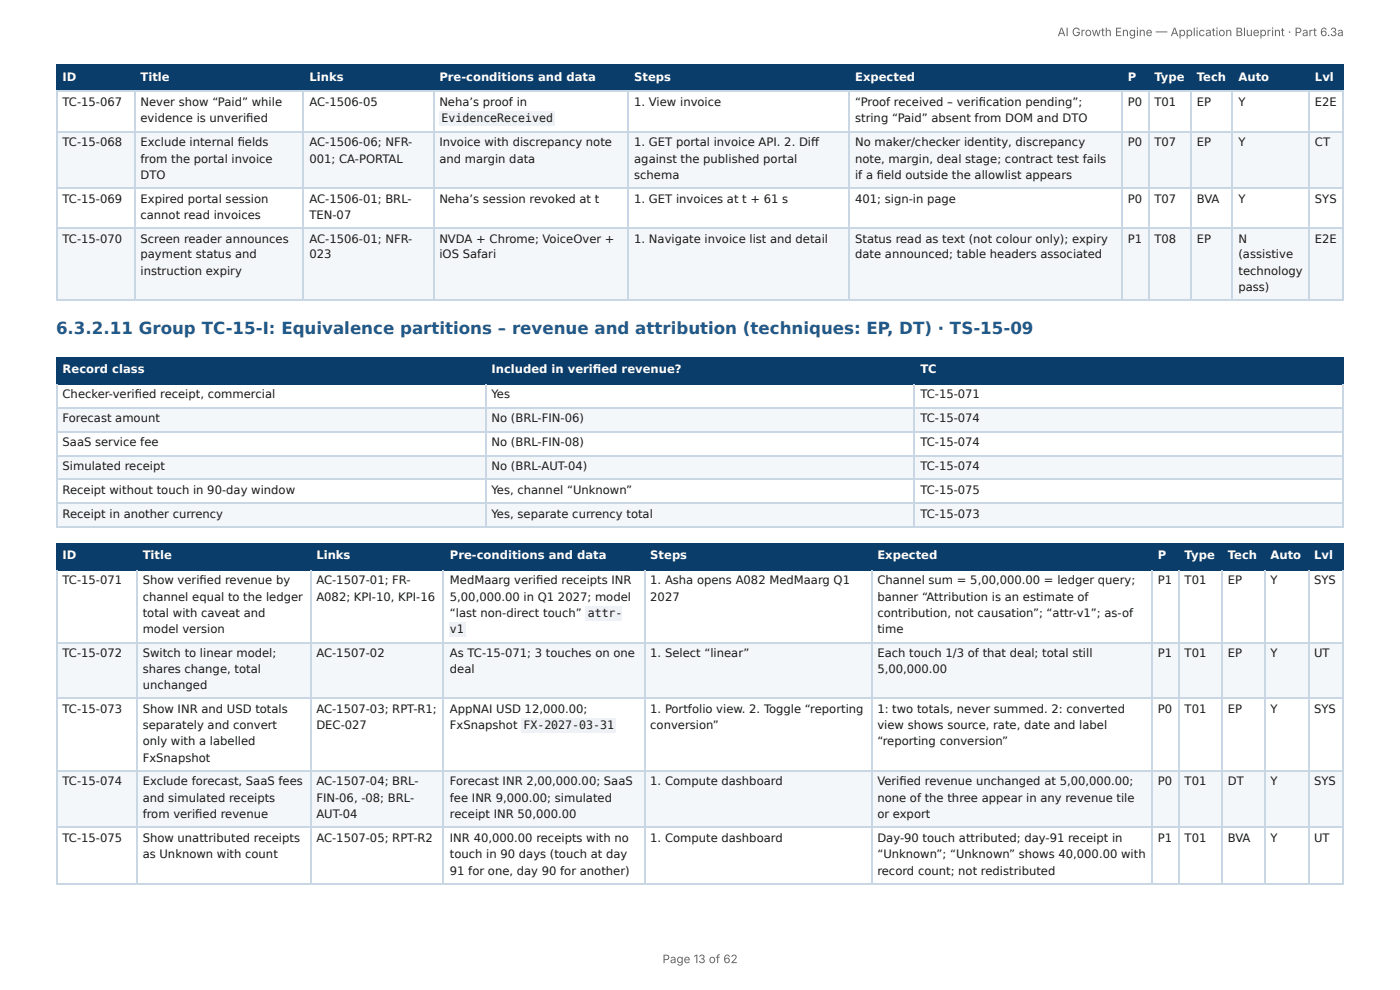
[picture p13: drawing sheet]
<svg xmlns="http://www.w3.org/2000/svg" width="297mm" height="210mm" viewBox="0 0 297 210" stroke-linecap="round" stroke-linejoin="round" font-family="sans-serif">
<defs><g id="words">
<text font-size="3.5" fill="#1f5a8c" x="11.9" y="71">6.3.2.11 Group TC-15-I: Equivalence partitions – revenue and attribution (techniques: EP, DT) · TS-15-09</text>
<g font-size="2.5" fill="#666">
<text x="224.6" y="7.7">AI Growth Engine — Application Blueprint · Part 6.3a</text>
<text x="140.7" y="204.5">Page 13 of 62</text>
</g>
<g font-size="2.5" fill="#fff">
<text x="13.3" y="17.2">ID</text>
<text x="29.8" y="17.2">Title</text>
<text x="65.7" y="17.2">Links</text>
<text x="93.3" y="17.2">Pre-conditions and data</text>
<text x="134.7" y="17.2">Steps</text>
<text x="181.6" y="17.2">Expected</text>
<text x="239.6" y="17.2">P</text>
<text x="245.2" y="17.2">Type</text>
<text x="254.2" y="17.2">Tech</text>
<text x="263" y="17.2">Auto</text>
<text x="279.3" y="17.2">Lvl</text>
<text x="13.3" y="79.3">Record class</text>
<text x="104.4" y="79.3">Included in verifi ed revenue?</text>
<text x="195.5" y="79.3">TC</text>
<text x="13.3" y="118.8">ID</text>
<text x="30.3" y="118.8">Title</text>
<text x="67.2" y="118.8">Links</text>
<text x="95.6" y="118.8">Pre-conditions and data</text>
<text x="138.1" y="118.8">Steps</text>
<text x="186.3" y="118.8">Expected</text>
<text x="245.9" y="118.8">P</text>
<text x="251.6" y="118.8">Type</text>
<text x="260.8" y="118.8">Tech</text>
<text x="269.9" y="118.8">Auto</text>
<text x="279.1" y="118.8">Lvl</text>
</g>
<g font-size="2.5" fill="#1a1a1a">
<text x="13.3" y="22.5">TC-15-067</text>
<text x="29.8" y="22.5">Never show “Paid” while</text>
<text x="65.7" y="22.5">AC-1506-05</text>
<text x="93.3" y="22.5">Neha’s proof in</text>
<text x="134.7" y="22.5">1. View invoice</text>
<text x="181.6" y="22.5">“Proof received – verifi cation pending”;</text>
<text x="239.6" y="22.5">P0</text>
<text x="245.2" y="22.5">T01</text>
<text x="254.2" y="22.5">EP</text>
<text x="263" y="22.5">Y</text>
<text x="279.3" y="22.5">E2E</text>
<text x="29.8" y="26">evidence is unverifi ed</text>
<text x="93.8" y="26">EvidenceReceived</text>
<text x="181.6" y="26">string “Paid” absent from DOM and DTO</text>
<text x="13.3" y="31.1">TC-15-068</text>
<text x="29.8" y="31.1">Exclude internal fi elds</text>
<text x="29.8" y="34.5">from the portal invoice</text>
<text x="65.7" y="31.1">AC-1506-06; NFR-</text>
<text x="65.7" y="34.5">001; CA-PORTAL</text>
<text x="93.3" y="31.1">Invoice with discrepancy note</text>
<text x="93.3" y="34.5">and margin data</text>
<text x="134.7" y="31.1">1. GET portal invoice API. 2. Diff</text>
<text x="134.7" y="34.5">against the published portal</text>
<text x="181.6" y="31.1">No maker/checker identity, discrepancy</text>
<text x="181.6" y="34.5">note, margin, deal stage; contract test fails</text>
<text x="239.6" y="31.1">P0</text>
<text x="245.2" y="31.1">T07</text>
<text x="254.2" y="31.1">EP</text>
<text x="263" y="31.1">Y</text>
<text x="279.3" y="31.1">CT</text>
<text x="29.8" y="38">DTO</text>
<text x="134.7" y="38">schema</text>
<text x="181.6" y="38">if a fi eld outside the allowlist appears</text>
<text x="13.3" y="43.1">TC-15-069</text>
<text x="29.8" y="43.1">Expired portal session</text>
<text x="29.8" y="46.5">cannot read invoices</text>
<text x="65.7" y="43.1">AC-1506-01; BRL-</text>
<text x="65.7" y="46.5">TEN-07</text>
<text x="93.3" y="43.1">Neha’s session revoked at t</text>
<text x="134.7" y="43.1">1. GET invoices at t + 61 s</text>
<text x="181.6" y="43.1">401; sign-in page</text>
<text x="239.6" y="43.1">P0</text>
<text x="245.2" y="43.1">T07</text>
<text x="254.2" y="43.1">BVA</text>
<text x="263" y="43.1">Y</text>
<text x="279.3" y="43.1">SYS</text>
<text x="13.3" y="51.6">TC-15-070</text>
<text x="29.8" y="51.6">Screen reader announces</text>
<text x="65.7" y="51.6">AC-1506-01; NFR-</text>
<text x="93.3" y="51.6">NVDA + Chrome; VoiceOver +</text>
<text x="134.7" y="51.6">1. Navigate invoice list and detail</text>
<text x="181.6" y="51.6">Status read as text (not colour only); expiry</text>
<text x="239.6" y="51.6">P1</text>
<text x="245.2" y="51.6">T08</text>
<text x="254.2" y="51.6">EP</text>
<text x="263" y="51.6">N</text>
<text x="279.3" y="51.6">E2E</text>
<text x="29.8" y="54.8">payment status and</text>
<text x="29.8" y="58.3">instruction expiry</text>
<text x="65.7" y="54.8">023</text>
<text x="93.3" y="54.8">iOS Safari</text>
<text x="181.6" y="54.8">date announced; table headers associated</text>
<text x="263" y="54.8">(assistive</text>
<text x="263" y="58.3">technology</text>
<text x="263" y="61.8">pass)</text>
<text x="13.3" y="84.6">Checker-verifi ed receipt, commercial</text>
<text x="13.3" y="89.7">Forecast amount</text>
<text x="104.4" y="84.6">Yes</text>
<text x="104.4" y="89.7">No (BRL-FIN-06)</text>
<text x="195.5" y="84.6">TC-15-071</text>
<text x="195.5" y="89.7">TC-15-074</text>
<text x="13.3" y="94.8">SaaS service fee</text>
<text x="104.4" y="94.8">No (BRL-FIN-08)</text>
<text x="195.5" y="94.8">TC-15-074</text>
<text x="13.3" y="99.9">Simulated receipt</text>
<text x="104.4" y="99.9">No (BRL-AUT-04)</text>
<text x="195.5" y="99.9">TC-15-074</text>
<text x="13.3" y="104.9">Receipt without touch in 90-day window</text>
<text x="104.4" y="104.9">Yes, channel “Unknown”</text>
<text x="195.5" y="104.9">TC-15-075</text>
<text x="13.3" y="110">Receipt in another currency</text>
<text x="104.4" y="110">Yes, separate currency total</text>
<text x="195.5" y="110">TC-15-073</text>
<text x="13.3" y="124.1">TC-15-071</text>
<text x="30.3" y="124.1">Show verifi ed revenue by</text>
<text x="67.2" y="124.1">AC-1507-01; FR-</text>
<text x="95.6" y="124.1">MedMaarg verifi ed receipts INR</text>
<text x="138.1" y="124.1">1. Asha opens A082 MedMaarg Q1</text>
<text x="186.3" y="124.1">Channel sum = 5,00,000.00 = ledger query;</text>
<text x="245.9" y="124.1">P1</text>
<text x="251.6" y="124.1">T01</text>
<text x="260.8" y="124.1">EP</text>
<text x="269.9" y="124.1">Y</text>
<text x="279.1" y="124.1">SYS</text>
<text x="30.3" y="127.5">channel equal to the ledger</text>
<text x="30.3" y="131">total with caveat and</text>
<text x="67.2" y="127.5">A082; KPI-10, KPI-16</text>
<text x="95.6" y="127.5">5,00,000.00 in Q1</text>
<text x="95.6" y="131">“last non-direct touch”</text>
<text x="118.5" y="127.5">2027; model</text>
<text x="124.8" y="131">attr-</text>
<text x="138.1" y="127.5">2027</text>
<text x="186.3" y="127.5">banner “Attribution is an estimate of</text>
<text x="186.3" y="131">contribution, not causation”; “attr-v1”; as-of</text>
<text x="30.3" y="134.5">model version</text>
<text x="95.6" y="134.5">v1</text>
<text x="186.3" y="134.5">time</text>
<text x="13.3" y="139.6">TC-15-072</text>
<text x="30.3" y="139.6">Switch to linear model;</text>
<text x="30.3" y="143">shares change, total</text>
<text x="67.2" y="139.6">AC-1507-02</text>
<text x="95.6" y="139.6">As TC-15-071; 3 touches on one</text>
<text x="95.6" y="143">deal</text>
<text x="138.1" y="139.6">1. Select “linear”</text>
<text x="186.3" y="139.6">Each touch 1/3 of that deal; total still</text>
<text x="186.3" y="143">5,00,000.00</text>
<text x="245.9" y="139.6">P1</text>
<text x="251.6" y="139.6">T01</text>
<text x="260.8" y="139.6">EP</text>
<text x="269.9" y="139.6">Y</text>
<text x="279.1" y="139.6">UT</text>
<text x="30.3" y="146.2">unchanged</text>
<text x="13.3" y="151.3">TC-15-073</text>
<text x="30.3" y="151.3">Show INR and USD totals</text>
<text x="30.3" y="154.8">separately and convert</text>
<text x="67.2" y="151.3">AC-1507-03; RPT-R1;</text>
<text x="67.2" y="154.8">DEC-027</text>
<text x="95.6" y="151.3">AppNAI USD 12,000.00;</text>
<text x="95.6" y="154.8">FxSnapshot</text>
<text x="111.2" y="154.8">FX-2027-03-31</text>
<text x="138.1" y="151.3">1. Portfolio view. 2. Toggle “reporting</text>
<text x="138.1" y="154.8">conversion”</text>
<text x="186.3" y="151.3">1: two totals, never summed. 2: converted</text>
<text x="186.3" y="154.8">view shows source, rate, date and label</text>
<text x="245.9" y="151.3">P0</text>
<text x="251.6" y="151.3">T01</text>
<text x="260.8" y="151.3">EP</text>
<text x="269.9" y="151.3">Y</text>
<text x="279.1" y="151.3">SYS</text>
<text x="30.3" y="158.2">only with a labelled</text>
<text x="30.3" y="161.7">FxSnapshot</text>
<text x="186.3" y="158.2">“reporting conversion”</text>
<text x="13.3" y="166.8">TC-15-074</text>
<text x="30.3" y="166.8">Exclude forecast, SaaS fees</text>
<text x="67.2" y="166.8">AC-1507-04; BRL-</text>
<text x="95.6" y="166.8">Forecast INR 2,00,000.00; SaaS</text>
<text x="138.1" y="166.8">1. Compute dashboard</text>
<text x="186.3" y="166.8">Verifi ed revenue unchanged at 5,00,000.00;</text>
<text x="245.9" y="166.8">P0</text>
<text x="251.6" y="166.8">T01</text>
<text x="260.8" y="166.8">DT</text>
<text x="269.9" y="166.8">Y</text>
<text x="279.1" y="166.8">SYS</text>
<text x="30.3" y="170.3">and simulated receipts</text>
<text x="30.3" y="173.7">from verifi ed revenue</text>
<text x="67.2" y="170.3">FIN-06, -08; BRL-</text>
<text x="67.2" y="173.7">AUT-04</text>
<text x="95.6" y="170.3">fee INR 9,000.00; simulated</text>
<text x="95.6" y="173.7">receipt INR 50,000.00</text>
<text x="186.3" y="170.3">none of the three appear in any revenue tile</text>
<text x="186.3" y="173.7">or export</text>
<text x="13.3" y="178.8">TC-15-075</text>
<text x="30.3" y="178.8">Show unattributed receipts</text>
<text x="67.2" y="178.8">AC-1507-05; RPT-R2</text>
<text x="95.6" y="178.8">INR 40,000.00 receipts with no</text>
<text x="138.1" y="178.8">1. Compute dashboard</text>
<text x="186.3" y="178.8">Day-90 touch attributed; day-91 receipt in</text>
<text x="245.9" y="178.8">P1</text>
<text x="251.6" y="178.8">T01</text>
<text x="260.8" y="178.8">BVA</text>
<text x="269.9" y="178.8">Y</text>
<text x="279.1" y="178.8">UT</text>
<text x="30.3" y="182.3">as Unknown with count</text>
<text x="95.6" y="182.3">touch in 90 days (touch at day</text>
<text x="95.6" y="185.7">91 for one, day 90 for another)</text>
<text x="186.3" y="182.3">“Unknown”; “Unknown” shows 40,000.00 with</text>
<text x="186.3" y="185.7">record count; not redistributed</text>
</g>
</g></defs>
<g fill="#0b3d6b">
<path d="M12.1 14h16.4v5.3h-16.4z"/>
<path d="M28.5 14h36v5.3h-36z"/>
<path d="M64.5 14h27.5v5.3h-27.5z"/>
<path d="M92 14h41.5v5.3h-41.5z"/>
<path d="M133.5 14h46.9v5.3h-46.9z"/>
<path d="M180.4 14h57.9v5.3h-57.9z"/>
<path d="M238.3 14h5.6v5.3h-5.6z"/>
<path d="M243.9 14h9v5.3h-9z"/>
<path d="M252.9 14h9v5.3h-9z"/>
<path d="M261.9 14h16.1v5.3h-16.1z"/>
<path d="M278 14h7.4v5.3h-7.4z"/>
</g>
<g fill="#f4f7fa">
<path d="M12.1 27.8h16.4v12h-16.4z"/>
<path d="M28.5 27.8h36v12h-36z"/>
<path d="M64.5 27.8h27.5v12h-27.5z"/>
<path d="M92 27.8h41.5v12h-41.5z"/>
<path d="M133.5 27.8h46.9v12h-46.9z"/>
<path d="M180.4 27.8h57.9v12h-57.9z"/>
<path d="M238.3 27.8h5.6v12h-5.6z"/>
<path d="M243.9 27.8h9v12h-9z"/>
<path d="M252.9 27.8h9v12h-9z"/>
<path d="M261.9 27.8h16.1v12h-16.1z"/>
<path d="M278 27.8h7.4v12h-7.4z"/>
<path d="M12.1 48.4h16.4v15.4h-16.4z"/>
<path d="M28.5 48.4h36v15.4h-36z"/>
<path d="M64.5 48.4h27.5v15.4h-27.5z"/>
<path d="M92 48.4h41.5v15.4h-41.5z"/>
<path d="M133.5 48.4h46.9v15.4h-46.9z"/>
<path d="M180.4 48.4h57.9v15.4h-57.9z"/>
<path d="M238.3 48.4h5.6v15.4h-5.6z"/>
<path d="M243.9 48.4h9v15.4h-9z"/>
<path d="M252.9 48.4h9v15.4h-9z"/>
<path d="M261.9 48.4h16.1v15.4h-16.1z"/>
<path d="M278 48.4h7.4v15.4h-7.4z"/>
</g>
<g fill="none" stroke="#0b3d6b" stroke-width=".23">
<path d="M11.9 13.9h273.5M11.9 19.4h273.5M12 13.8v5.7M28.6 13.8v5.7M64.4 13.8v5.7M92.1 13.8v5.7M133.4 13.8v5.7M180.3 13.8v5.7M238.2 13.8v5.7M244 13.8v5.7M253 13.8v5.7M261.8 13.8v5.7"/>
<path d="M277.9 13.8v5.7"/>
</g>
<path d="M285.3 13.8v5.7" fill="none" stroke="#0b3d6b" stroke-width=".21"/>
<g fill="none" stroke="#c9d6e3" stroke-width=".23">
<path d="M11.9 19.4h273.5M12 19.5v44.3M28.6 19.5v44.3M64.4 19.5v44.3M92.1 19.5v44.3M133.4 19.5v44.3M180.3 19.5v44.3M238.2 19.5v44.3M244 19.5v44.3M253 19.5v44.3M261.8 19.5v44.3M277.9 19.5v44.3"/>
<path d="M11.9 28h273.5M11.9 40h273.5M11.9 48.5h273.5M11.9 63.7h273.5"/>
</g>
<path d="M285.3 19.5v44.3" fill="none" stroke="#c9d6e3" stroke-width=".21"/>
<g fill="#0b3d6b">
<path d="M12.1 76.1h91v5.5h-91z"/>
<path d="M103.1 76.1h91.1v5.5h-91.1z"/>
<path d="M194.2 76.1h91.2v5.5h-91.2z"/>
</g>
<g fill="#f4f7fa">
<path d="M12.1 86.7h91v5.1h-91z"/>
<path d="M103.1 86.7h91.1v5.1h-91.1z"/>
<path d="M194.2 86.7h91.2v5.1h-91.2z"/>
<path d="M12.1 96.9h91v5h-91z"/>
<path d="M103.1 96.9h91.1v5h-91.1z"/>
<path d="M194.2 96.9h91.2v5h-91.2z"/>
<path d="M12.1 106.8h91v5.1h-91z"/>
<path d="M103.1 106.8h91.1v5.1h-91.1z"/>
<path d="M194.2 106.8h91.2v5.1h-91.2z"/>
</g>
<path d="M11.9 76h273.5M12 75.8v5.8M103.2 75.8v5.8M194.1 75.8v5.8M11.9 81.5h273.5" fill="none" stroke="#0b3d6b" stroke-width=".23"/>
<path d="M285.3 75.8v5.8" fill="none" stroke="#0b3d6b" stroke-width=".21"/>
<path d="M11.9 86.6h273.5M11.9 91.7h273.5M11.9 96.7h273.5M12 81.6v30.5M103.2 81.6v30.5M194.1 81.6v30.5M11.9 101.8h273.5M11.9 106.9h273.5M11.9 112h273.5" fill="none" stroke="#c9d6e3" stroke-width=".23"/>
<path d="M285.3 81.6v30.5" fill="none" stroke="#c9d6e3" stroke-width=".21"/>
<g fill="#0b3d6b">
<path d="M12.1 115.3h16.9v5.6h-16.9z"/>
<path d="M29 115.3h36.9v5.6h-36.9z"/>
<path d="M65.9 115.3h28.4v5.6h-28.4z"/>
<path d="M94.3 115.3h42.5v5.6h-42.5z"/>
<path d="M136.8 115.3h48.2v5.6h-48.2z"/>
<path d="M185 115.3h59.6v5.6h-59.6z"/>
<path d="M244.6 115.3h5.7v5.6h-5.7z"/>
<path d="M250.3 115.3h9.3v5.6h-9.3z"/>
<path d="M259.6 115.3h9v5.6h-9z"/>
<path d="M268.6 115.3h9.2v5.6h-9.2z"/>
<path d="M277.8 115.3h7.6v5.6h-7.6z"/>
</g>
<g fill="#f4f7fa">
<path d="M12.1 136.3h16.9v12h-16.9z"/>
<path d="M29 136.3h36.9v12h-36.9z"/>
<path d="M65.9 136.3h28.4v12h-28.4z"/>
<path d="M94.3 136.3h42.5v12h-42.5z"/>
<path d="M136.8 136.3h48.2v12h-48.2z"/>
<path d="M185 136.3h59.6v12h-59.6z"/>
<path d="M244.6 136.3h5.7v12h-5.7z"/>
<path d="M250.3 136.3h9.3v12h-9.3z"/>
<path d="M259.6 136.3h9v12h-9z"/>
<path d="M268.6 136.3h9.2v12h-9.2z"/>
<path d="M277.8 136.3h7.6v12h-7.6z"/>
<path d="M12.1 163.8h16.9v11.8h-16.9z"/>
<path d="M29 163.8h36.9v11.8h-36.9z"/>
<path d="M65.9 163.8h28.4v11.8h-28.4z"/>
<path d="M94.3 163.8h42.5v11.8h-42.5z"/>
<path d="M136.8 163.8h48.2v11.8h-48.2z"/>
<path d="M185 163.8h59.6v11.8h-59.6z"/>
<path d="M244.6 163.8h5.7v11.8h-5.7z"/>
<path d="M250.3 163.8h9.3v11.8h-9.3z"/>
<path d="M259.6 163.8h9v11.8h-9z"/>
<path d="M268.6 163.8h9.2v11.8h-9.2z"/>
<path d="M277.8 163.8h7.6v11.8h-7.6z"/>
</g>
<g fill="none" stroke="#0b3d6b" stroke-width=".23">
<path d="M11.9 115.4h273.5M12 115.3v5.8M29.1 115.3v5.8M66 115.3v5.8M94.2 115.3v5.8M136.9 115.3v5.8M185.1 115.3v5.8M244.7 115.3v5.8M250.5 115.3v5.8M259.5 115.3v5.8M268.7 115.3v5.8M277.9 115.3v5.8"/>
<path d="M11.9 121h273.5"/>
</g>
<path d="M285.3 115.3v5.8" fill="none" stroke="#0b3d6b" stroke-width=".21"/>
<g fill="none" stroke="#c9d6e3" stroke-width=".23">
<path d="M11.9 136.4h273.5M12 121.1v66.5M29.1 121.1v66.5M66 121.1v66.5M94.2 121.1v66.5M136.9 121.1v66.5M185.1 121.1v66.5M244.7 121.1v66.5M250.5 121.1v66.5M259.5 121.1v66.5M268.7 121.1v66.5M277.9 121.1v66.5"/>
<path d="M11.9 148.2h273.5M11.9 163.7h273.5M11.9 175.7h273.5M11.9 187.7h273.5"/>
</g>
<path d="M285.3 121.1v66.5" fill="none" stroke="#c9d6e3" stroke-width=".21"/>
<g fill="#eef2f6">
<path d="M93.4 23.7h24.4v3h-24.4z"/>
<path d="M124.3 128.7h7.9v3h-7.9z"/>
<path d="M95.5 132.2h3.4v3h-3.4z"/>
<path d="M110.7 152.5h20.1v3h-20.1z"/>
</g>
<use href="#words"/>
</svg>
